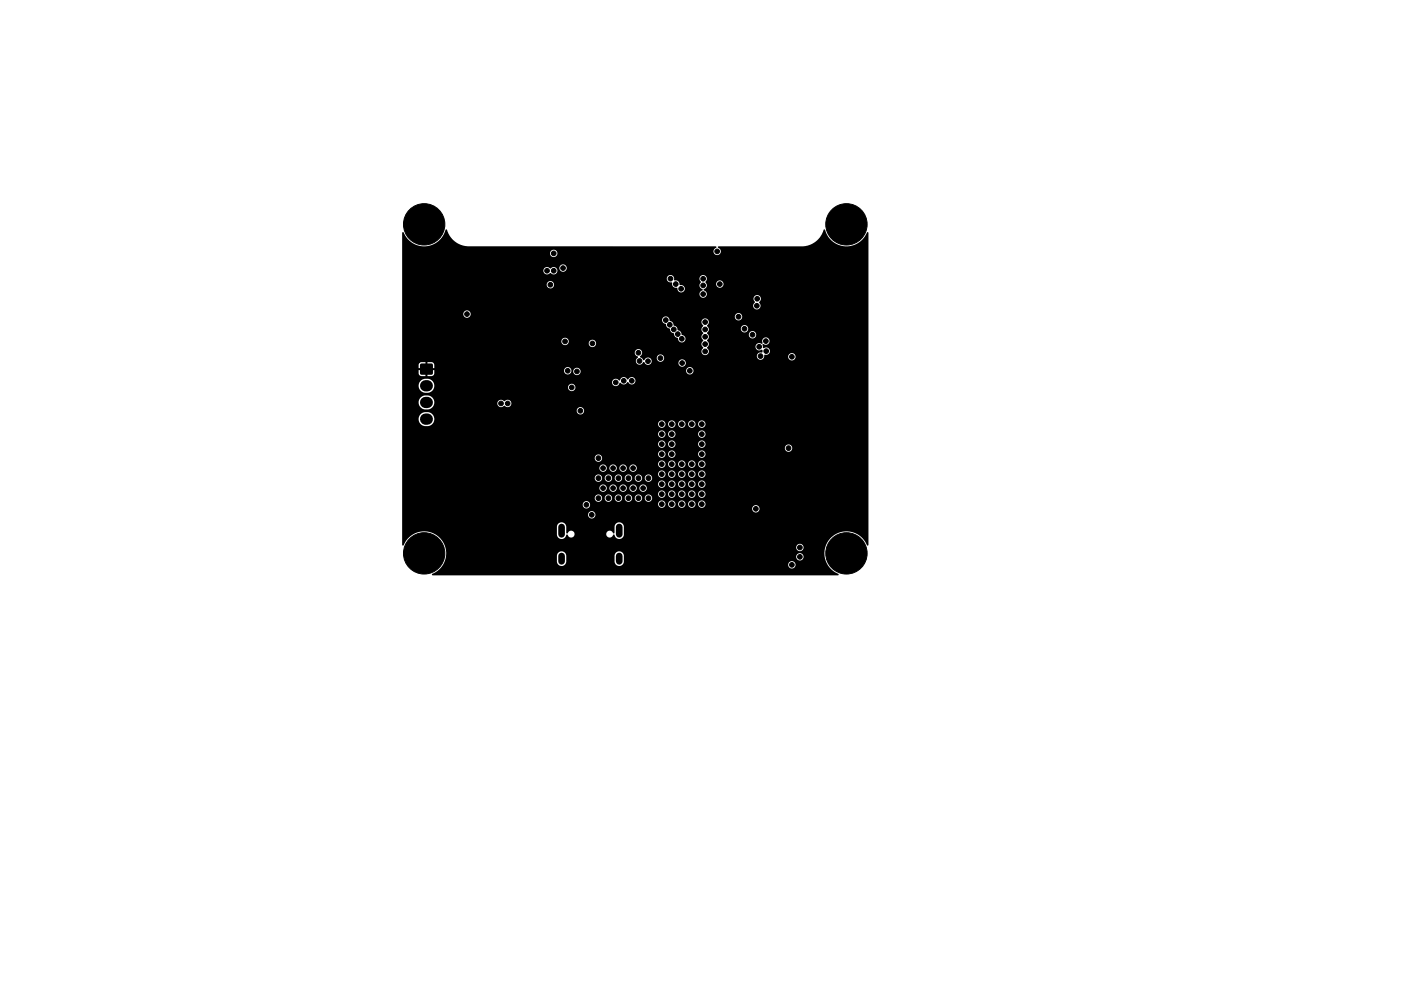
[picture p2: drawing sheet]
<svg xmlns="http://www.w3.org/2000/svg" width="210mm" height="148mm" viewBox="0 0 210 148" stroke-linecap="round" stroke-linejoin="round" font-family="sans-serif">
<g fill="#000" stroke="#000" stroke-width=".15">
<circle cx="61.1" cy="37.6" r=".35"/>
<circle cx="62.6" cy="39.1" r=".35"/>
<circle cx="63.6" cy="33.6" r="3.1"/>
<circle cx="64.1" cy="37.6" r=".35"/>
<circle cx="65.6" cy="39.1" r=".35"/>
<circle cx="67.1" cy="37.6" r=".35"/>
<circle cx="68.6" cy="39.1" r=".35"/>
<circle cx="70.1" cy="37.6" r=".35"/>
<circle cx="71.6" cy="39.1" r=".35"/>
<circle cx="73.1" cy="37.6" r=".35"/>
<circle cx="74.6" cy="39.1" r=".35"/>
<circle cx="76.1" cy="37.6" r=".35"/>
<circle cx="77.6" cy="39.1" r=".35"/>
<circle cx="79.1" cy="37.6" r=".35"/>
<circle cx="83" cy="38" r=".35"/>
<circle cx="88.1" cy="37.6" r=".35"/>
<circle cx="89.6" cy="39.1" r=".35"/>
<circle cx="91.1" cy="37.6" r=".35"/>
<circle cx="92.6" cy="39.1" r=".35"/>
<circle cx="94.1" cy="37.6" r=".35"/>
<circle cx="95.6" cy="39.1" r=".35"/>
<circle cx="97.1" cy="37.6" r=".35"/>
<circle cx="98.6" cy="39.1" r=".35"/>
<circle cx="100.1" cy="37.6" r=".35"/>
<circle cx="101.6" cy="39.1" r=".35"/>
<circle cx="106.1" cy="37.6" r=".35"/>
<circle cx="107.5" cy="37.7" r=".35"/>
<circle cx="109.1" cy="37.6" r=".35"/>
<circle cx="110.6" cy="39.1" r=".35"/>
<circle cx="112.1" cy="37.6" r=".35"/>
<circle cx="113.6" cy="39.1" r=".35"/>
<circle cx="115.1" cy="37.6" r=".35"/>
<circle cx="116.6" cy="39.1" r=".35"/>
<circle cx="118.1" cy="37.6" r=".35"/>
<circle cx="119.6" cy="39.1" r=".35"/>
<circle cx="121.1" cy="37.6" r=".35"/>
<circle cx="122.6" cy="39.1" r=".35"/>
<circle cx="124.1" cy="37.6" r=".35"/>
<circle cx="125.6" cy="39.1" r=".35"/>
<circle cx="126.9" cy="33.6" r="3.1"/>
<circle cx="127.1" cy="37.6" r=".35"/>
<circle cx="128.6" cy="39.1" r=".35"/>
<circle cx="61.1" cy="43.6" r=".35"/>
<circle cx="61.1" cy="40.6" r=".35"/>
<circle cx="61.1" cy="58.6" r=".35"/>
<circle cx="61.1" cy="52.6" r=".35"/>
<circle cx="61.1" cy="46.6" r=".35"/>
<circle cx="61.1" cy="55.6" r=".35"/>
<circle cx="62.6" cy="51.1" r=".35"/>
<circle cx="62.6" cy="54.1" r=".35"/>
<circle cx="62.6" cy="42.1" r=".35"/>
<circle cx="64.1" cy="43.6" r=".35"/>
<circle cx="64.1" cy="40.6" r=".35"/>
<circle cx="64.1" cy="49.6" r=".35"/>
<circle cx="64.1" cy="52.6" r=".35"/>
<circle cx="64.1" cy="46.6" r=".35"/>
<circle cx="65.6" cy="45.1" r=".35"/>
<circle cx="65.6" cy="51.1" r=".35"/>
<circle cx="65.6" cy="57.1" r=".35"/>
<circle cx="65.6" cy="54.1" r=".35"/>
<circle cx="65.6" cy="42.1" r=".35"/>
<circle cx="65.6" cy="48.1" r=".35"/>
<circle cx="67.1" cy="43.6" r=".35"/>
<circle cx="67.1" cy="40.6" r=".35"/>
<circle cx="67.1" cy="58.6" r=".35"/>
<circle cx="67.1" cy="52.6" r=".35"/>
<circle cx="67.1" cy="55.6" r=".35"/>
<circle cx="67.1" cy="46.6" r=".35"/>
<circle cx="68.6" cy="51.1" r=".35"/>
<circle cx="68.6" cy="42.1" r=".35"/>
<circle cx="68.6" cy="54.1" r=".35"/>
<circle cx="68.6" cy="57.1" r=".35"/>
<circle cx="70" cy="47.1" r=".35"/>
<circle cx="70.1" cy="43.6" r=".35"/>
<circle cx="70.1" cy="40.6" r=".35"/>
<circle cx="70.1" cy="58.6" r=".35"/>
<circle cx="70.1" cy="52.6" r=".35"/>
<circle cx="70.1" cy="55.6" r=".35"/>
<circle cx="71.6" cy="45.1" r=".35"/>
<circle cx="71.6" cy="51.1" r=".35"/>
<circle cx="71.6" cy="48.1" r=".35"/>
<circle cx="71.6" cy="42.1" r=".35"/>
<circle cx="71.6" cy="54.1" r=".35"/>
<circle cx="73.1" cy="43.6" r=".35"/>
<circle cx="73.1" cy="40.6" r=".35"/>
<circle cx="73.1" cy="52.6" r=".35"/>
<circle cx="73.1" cy="46.6" r=".35"/>
<circle cx="73.1" cy="55.6" r=".35"/>
<circle cx="74.6" cy="45.1" r=".35"/>
<circle cx="74.6" cy="51.1" r=".35"/>
<circle cx="74.6" cy="42.1" r=".35"/>
<circle cx="74.6" cy="54.1" r=".35"/>
<circle cx="74.6" cy="48.1" r=".35"/>
<circle cx="75.1" cy="57.9" r=".35"/>
<circle cx="76" cy="57.9" r=".35"/>
<circle cx="76.1" cy="43.6" r=".35"/>
<circle cx="76.1" cy="40.6" r=".35"/>
<circle cx="76.1" cy="52.6" r=".35"/>
<circle cx="76.1" cy="55.6" r=".35"/>
<circle cx="76.1" cy="46.6" r=".35"/>
<circle cx="77.6" cy="51.1" r=".35"/>
<circle cx="77.6" cy="45.1" r=".35"/>
<circle cx="77.6" cy="48.1" r=".35"/>
<circle cx="77.6" cy="42.1" r=".35"/>
<circle cx="77.6" cy="54.1" r=".35"/>
<circle cx="79.1" cy="43.6" r=".35"/>
<circle cx="79.1" cy="40.6" r=".35"/>
<circle cx="79.1" cy="52.6" r=".35"/>
<circle cx="79.1" cy="46.6" r=".35"/>
<circle cx="79.1" cy="55.6" r=".35"/>
<circle cx="80.4" cy="58.7" r=".35"/>
<circle cx="80.6" cy="45.1" r=".35"/>
<circle cx="80.6" cy="51.1" r=".35"/>
<circle cx="80.6" cy="42.1" r=".35"/>
<circle cx="80.6" cy="48.1" r=".35"/>
<circle cx="80.6" cy="54.1" r=".35"/>
<circle cx="81.6" cy="59.7" r=".35"/>
<circle cx="82" cy="40.6" r=".35"/>
<circle cx="82.1" cy="43.6" r=".35"/>
<circle cx="82.1" cy="52.6" r=".35"/>
<circle cx="82.1" cy="55.6" r=".35"/>
<circle cx="82.1" cy="46.6" r=".35"/>
<circle cx="82.5" cy="42.7" r=".35"/>
<circle cx="83" cy="40.6" r=".35"/>
<circle cx="83.6" cy="45.1" r=".35"/>
<circle cx="83.6" cy="48.1" r=".35"/>
<circle cx="83.6" cy="54.1" r=".35"/>
<circle cx="84.4" cy="40.2" r=".35"/>
<circle cx="84.7" cy="51.2" r=".35"/>
<circle cx="85.1" cy="43.6" r=".35"/>
<circle cx="85.1" cy="49.6" r=".35"/>
<circle cx="85.1" cy="46.6" r=".35"/>
<circle cx="85.1" cy="55.6" r=".35"/>
<circle cx="85.7" cy="58.1" r=".35"/>
<circle cx="86.5" cy="55.7" r=".35"/>
<circle cx="88.1" cy="40.6" r=".35"/>
<circle cx="88.8" cy="51.5" r=".35"/>
<circle cx="90.2" cy="44.7" r=".35"/>
<circle cx="91.1" cy="40.6" r=".35"/>
<circle cx="92.3" cy="57.3" r=".35"/>
<circle cx="92.3" cy="45" r=".3"/>
<circle cx="92.3" cy="46.4" r=".3"/>
<circle cx="93" cy="45.7" r=".3"/>
<circle cx="93" cy="47.1" r=".3"/>
<circle cx="93" cy="44.3" r=".3"/>
<circle cx="93.5" cy="57.1" r=".35"/>
<circle cx="93.7" cy="45" r=".3"/>
<circle cx="93.7" cy="46.4" r=".3"/>
<circle cx="94.1" cy="40.6" r=".35"/>
<circle cx="94.4" cy="45.7" r=".3"/>
<circle cx="94.4" cy="47.1" r=".3"/>
<circle cx="94.4" cy="44.3" r=".3"/>
<circle cx="94.7" cy="57.1" r=".35"/>
<circle cx="95.1" cy="45" r=".3"/>
<circle cx="95.1" cy="46.4" r=".3"/>
<circle cx="95.7" cy="52.9" r=".35"/>
<circle cx="95.9" cy="54.1" r=".35"/>
<circle cx="97.1" cy="40.6" r=".35"/>
<circle cx="97.1" cy="54.2" r=".35"/>
<circle cx="99" cy="53.7" r=".35"/>
<circle cx="99.8" cy="48" r=".35"/>
<circle cx="100.1" cy="40.6" r=".35"/>
<circle cx="100.1" cy="58.6" r=".35"/>
<circle cx="100.1" cy="46.6" r=".35"/>
<circle cx="100.4" cy="48.7" r=".35"/>
<circle cx="100.5" cy="41.8" r=".35"/>
<circle cx="101" cy="49.4" r=".35"/>
<circle cx="101.3" cy="42.6" r=".35"/>
<circle cx="101.6" cy="50.1" r=".35"/>
<circle cx="102.1" cy="43.3" r=".35"/>
<circle cx="102.2" cy="50.8" r=".35"/>
<circle cx="102.2" cy="54.4" r=".35"/>
<circle cx="103.4" cy="55.6" r=".35"/>
<circle cx="104.6" cy="57.1" r=".35"/>
<circle cx="105.4" cy="42.8" r=".35"/>
<circle cx="105.4" cy="41.8" r=".35"/>
<circle cx="105.4" cy="44.1" r=".35"/>
<circle cx="105.7" cy="48.3" r=".35"/>
<circle cx="105.7" cy="50.5" r=".35"/>
<circle cx="105.7" cy="49.4" r=".35"/>
<circle cx="105.7" cy="52.7" r=".35"/>
<circle cx="105.7" cy="51.6" r=".35"/>
<circle cx="106.1" cy="58.6" r=".35"/>
<circle cx="107.6" cy="57.1" r=".35"/>
<circle cx="107.9" cy="42.6" r=".35"/>
<circle cx="109.1" cy="58.6" r=".35"/>
<circle cx="109.1" cy="46.6" r=".35"/>
<circle cx="110.6" cy="46.4" r=".35"/>
<circle cx="110.7" cy="47.5" r=".35"/>
<circle cx="111.6" cy="49.3" r=".35"/>
<circle cx="112.1" cy="40.6" r=".35"/>
<circle cx="112.8" cy="50.2" r=".35"/>
<circle cx="113.5" cy="45.9" r=".35"/>
<circle cx="113.5" cy="44.8" r=".35"/>
<circle cx="113.6" cy="42.1" r=".35"/>
<circle cx="113.8" cy="52" r=".35"/>
<circle cx="114" cy="53.4" r=".35"/>
<circle cx="114.8" cy="51.2" r=".35"/>
<circle cx="114.9" cy="52.7" r=".35"/>
<circle cx="115" cy="54.1" r=".35"/>
<circle cx="115.1" cy="43.6" r=".35"/>
<circle cx="115.1" cy="40.6" r=".35"/>
<circle cx="116.6" cy="45.1" r=".35"/>
<circle cx="116.6" cy="42.1" r=".35"/>
<circle cx="118.1" cy="40.6" r=".35"/>
<circle cx="118.1" cy="58.6" r=".35"/>
<circle cx="118.1" cy="49.6" r=".35"/>
<circle cx="118.1" cy="52.6" r=".35"/>
<circle cx="118.1" cy="46.6" r=".35"/>
<circle cx="118.1" cy="55.6" r=".35"/>
<circle cx="118.7" cy="53.5" r=".35"/>
<circle cx="119.6" cy="51.1" r=".35"/>
<circle cx="119.6" cy="57.1" r=".35"/>
<circle cx="119.6" cy="54.1" r=".35"/>
<circle cx="119.6" cy="42.1" r=".35"/>
<circle cx="119.6" cy="48.1" r=".35"/>
<circle cx="121.1" cy="43.6" r=".35"/>
<circle cx="121.1" cy="40.6" r=".35"/>
<circle cx="121.1" cy="58.6" r=".35"/>
<circle cx="121.1" cy="49.6" r=".35"/>
<circle cx="121.1" cy="52.6" r=".35"/>
<circle cx="121.1" cy="46.6" r=".35"/>
<circle cx="121.1" cy="55.6" r=".35"/>
<circle cx="122.6" cy="45.1" r=".35"/>
<circle cx="122.6" cy="51.1" r=".35"/>
<circle cx="122.6" cy="57.1" r=".35"/>
<circle cx="122.6" cy="54.1" r=".35"/>
<circle cx="122.6" cy="42.1" r=".35"/>
<circle cx="122.6" cy="48.1" r=".35"/>
<circle cx="124.1" cy="43.6" r=".35"/>
<circle cx="124.1" cy="40.6" r=".35"/>
<circle cx="124.1" cy="58.6" r=".35"/>
<circle cx="124.1" cy="49.6" r=".35"/>
<circle cx="124.1" cy="52.6" r=".35"/>
<circle cx="124.1" cy="46.6" r=".35"/>
<circle cx="124.1" cy="55.6" r=".35"/>
<circle cx="125.6" cy="45.1" r=".35"/>
<circle cx="125.6" cy="51.1" r=".35"/>
<circle cx="125.6" cy="48.1" r=".35"/>
<circle cx="125.6" cy="42.1" r=".35"/>
<circle cx="125.6" cy="57.1" r=".35"/>
<circle cx="125.6" cy="54.1" r=".35"/>
<circle cx="127.1" cy="43.6" r=".35"/>
<circle cx="127.1" cy="40.6" r=".35"/>
<circle cx="127.1" cy="58.6" r=".35"/>
<circle cx="127.1" cy="49.6" r=".35"/>
<circle cx="127.1" cy="52.6" r=".35"/>
<circle cx="127.1" cy="46.6" r=".35"/>
<circle cx="127.1" cy="55.6" r=".35"/>
<circle cx="128.6" cy="45.1" r=".35"/>
<circle cx="128.6" cy="51.1" r=".35"/>
<circle cx="128.6" cy="42.1" r=".35"/>
<circle cx="128.6" cy="57.1" r=".35"/>
<circle cx="128.6" cy="48.1" r=".35"/>
<circle cx="128.6" cy="54.1" r=".35"/>
<circle cx="61.1" cy="73.6" r=".35"/>
<circle cx="61.1" cy="79.6" r=".35"/>
<circle cx="61.1" cy="70.6" r=".35"/>
<circle cx="61.1" cy="76.6" r=".35"/>
<circle cx="62.6" cy="72.1" r=".35"/>
<circle cx="62.6" cy="75.1" r=".35"/>
<circle cx="62.6" cy="78.1" r=".35"/>
<circle cx="64.1" cy="73.6" r=".35"/>
<circle cx="64.1" cy="70.6" r=".35"/>
<circle cx="64.1" cy="76.6" r=".35"/>
<circle cx="67.1" cy="64.6" r=".35"/>
<circle cx="67.1" cy="61.6" r=".35"/>
<circle cx="68.6" cy="63.1" r=".35"/>
<circle cx="70.1" cy="64.6" r=".35"/>
<circle cx="70.1" cy="61.6" r=".35"/>
<circle cx="71.6" cy="63.1" r=".35"/>
<circle cx="74.3" cy="70.7" r=".35"/>
<circle cx="74.3" cy="72.1" r=".35"/>
<circle cx="74.6" cy="63.1" r=".35"/>
<circle cx="75.1" cy="60.5" r=".35"/>
<circle cx="75.6" cy="68.9" r=".35"/>
<circle cx="76.1" cy="60.5" r=".35"/>
<circle cx="76.6" cy="71" r=".35"/>
<circle cx="77.1" cy="66.8" r=".35"/>
<circle cx="77.1" cy="65.7" r=".35"/>
<circle cx="77.6" cy="63.1" r=".35"/>
<circle cx="77.7" cy="71.7" r=".35"/>
<circle cx="79" cy="72.3" r=".35"/>
<circle cx="79.1" cy="64.6" r=".35"/>
<circle cx="80.6" cy="66.1" r=".35"/>
<circle cx="80.6" cy="63.1" r=".35"/>
<circle cx="82.1" cy="64.6" r=".35"/>
<circle cx="83.6" cy="66.1" r=".35"/>
<circle cx="84.9" cy="77.1" r=".35"/>
<circle cx="85.1" cy="64.6" r=".35"/>
<circle cx="86.3" cy="66.1" r=".35"/>
<circle cx="87" cy="61.6" r=".35"/>
<circle cx="87.9" cy="75.7" r=".35"/>
<circle cx="88.7" cy="77.2" r=".35"/>
<circle cx="89.6" cy="60.1" r=".35"/>
<circle cx="89.6" cy="66.1" r=".35"/>
<circle cx="89.6" cy="63.1" r=".35"/>
<circle cx="89.7" cy="71.7" r=".35"/>
<circle cx="89.7" cy="74.7" r=".35"/>
<circle cx="89.7" cy="68.7" r=".35"/>
<circle cx="90.4" cy="73.2" r=".35"/>
<circle cx="90.4" cy="70.2" r=".35"/>
<circle cx="91.1" cy="64.6" r=".35"/>
<circle cx="91.1" cy="61.6" r=".35"/>
<circle cx="91.2" cy="71.7" r=".35"/>
<circle cx="91.2" cy="74.7" r=".35"/>
<circle cx="91.5" cy="66" r=".35"/>
<circle cx="91.9" cy="70.2" r=".35"/>
<circle cx="91.9" cy="73.2" r=".35"/>
<circle cx="92.3" cy="77.1" r=".35"/>
<circle cx="92.6" cy="60.1" r=".35"/>
<circle cx="92.6" cy="63.1" r=".35"/>
<circle cx="92.7" cy="71.7" r=".35"/>
<circle cx="92.7" cy="74.7" r=".35"/>
<circle cx="93.2" cy="66" r=".35"/>
<circle cx="93.4" cy="73.2" r=".35"/>
<circle cx="93.4" cy="70.2" r=".35"/>
<circle cx="94.1" cy="64.6" r=".35"/>
<circle cx="94.1" cy="61.6" r=".35"/>
<circle cx="94.2" cy="74.7" r=".35"/>
<circle cx="94.2" cy="71.7" r=".35"/>
<circle cx="94.6" cy="66.2" r=".35"/>
<circle cx="94.9" cy="73.2" r=".35"/>
<circle cx="94.9" cy="70.2" r=".35"/>
<circle cx="95.6" cy="60.1" r=".35"/>
<circle cx="95.6" cy="63.1" r=".35"/>
<circle cx="95.7" cy="74.7" r=".35"/>
<circle cx="95.7" cy="71.7" r=".35"/>
<circle cx="96.4" cy="73.2" r=".35"/>
<circle cx="97.1" cy="61.6" r=".35"/>
<circle cx="97.2" cy="71.7" r=".35"/>
<circle cx="97.2" cy="74.7" r=".35"/>
<circle cx="98.6" cy="60.1" r=".35"/>
<circle cx="99.2" cy="63.6" r=".35"/>
<circle cx="99.2" cy="65.1" r=".35"/>
<circle cx="99.2" cy="71.1" r=".35"/>
<circle cx="99.2" cy="72.6" r=".35"/>
<circle cx="99.2" cy="69.6" r=".35"/>
<circle cx="99.2" cy="75.6" r=".35"/>
<circle cx="99.2" cy="74.1" r=".35"/>
<circle cx="99.2" cy="68.1" r=".35"/>
<circle cx="99.2" cy="66.6" r=".35"/>
<circle cx="99.7" cy="60.4" r=".35"/>
<circle cx="100.1" cy="79.6" r=".35"/>
<circle cx="100.7" cy="63.6" r=".35"/>
<circle cx="100.7" cy="65.1" r=".35"/>
<circle cx="100.7" cy="71.1" r=".35"/>
<circle cx="100.7" cy="72.6" r=".35"/>
<circle cx="100.7" cy="69.6" r=".35"/>
<circle cx="100.7" cy="75.6" r=".35"/>
<circle cx="100.7" cy="74.1" r=".35"/>
<circle cx="100.7" cy="68.1" r=".35"/>
<circle cx="100.7" cy="66.6" r=".35"/>
<circle cx="100.8" cy="60.4" r=".35"/>
<circle cx="101.6" cy="78.1" r=".35"/>
<circle cx="101.9" cy="60.4" r=".35"/>
<circle cx="102.2" cy="63.6" r=".35"/>
<circle cx="102.2" cy="71.1" r=".35"/>
<circle cx="102.2" cy="69.6" r=".35"/>
<circle cx="102.2" cy="72.6" r=".35"/>
<circle cx="102.2" cy="74.1" r=".35"/>
<circle cx="102.2" cy="75.6" r=".35"/>
<circle cx="103.1" cy="79.6" r=".35"/>
<circle cx="103.7" cy="63.6" r=".35"/>
<circle cx="103.7" cy="71.1" r=".35"/>
<circle cx="103.7" cy="72.6" r=".35"/>
<circle cx="103.7" cy="69.6" r=".35"/>
<circle cx="103.7" cy="75.6" r=".35"/>
<circle cx="103.7" cy="74.1" r=".35"/>
<circle cx="104.6" cy="78.1" r=".35"/>
<circle cx="105.2" cy="63.6" r=".35"/>
<circle cx="105.2" cy="65.1" r=".35"/>
<circle cx="105.2" cy="71.1" r=".35"/>
<circle cx="105.2" cy="72.6" r=".35"/>
<circle cx="105.2" cy="69.6" r=".35"/>
<circle cx="105.2" cy="75.6" r=".35"/>
<circle cx="105.2" cy="74.1" r=".35"/>
<circle cx="105.2" cy="66.6" r=".35"/>
<circle cx="105.2" cy="68.1" r=".35"/>
<circle cx="106.1" cy="79.6" r=".35"/>
<circle cx="106.1" cy="76.6" r=".35"/>
<circle cx="107.6" cy="60.1" r=".35"/>
<circle cx="107.6" cy="66.1" r=".35"/>
<circle cx="107.6" cy="75.1" r=".35"/>
<circle cx="107.6" cy="72.1" r=".35"/>
<circle cx="107.6" cy="69.1" r=".35"/>
<circle cx="107.6" cy="78.1" r=".35"/>
<circle cx="109.1" cy="73.6" r=".35"/>
<circle cx="109.1" cy="79.6" r=".35"/>
<circle cx="109.1" cy="67.6" r=".35"/>
<circle cx="109.1" cy="70.6" r=".35"/>
<circle cx="109.1" cy="76.6" r=".35"/>
<circle cx="109.1" cy="61.6" r=".35"/>
<circle cx="110.6" cy="60.1" r=".35"/>
<circle cx="110.6" cy="72.1" r=".35"/>
<circle cx="110.6" cy="75.1" r=".35"/>
<circle cx="110.6" cy="69.1" r=".35"/>
<circle cx="110.6" cy="78.1" r=".35"/>
<circle cx="110.6" cy="63.1" r=".35"/>
<circle cx="112.1" cy="64.6" r=".35"/>
<circle cx="112.1" cy="73.6" r=".35"/>
<circle cx="112.1" cy="70.6" r=".35"/>
<circle cx="112.1" cy="61.6" r=".35"/>
<circle cx="113.3" cy="76.3" r=".35"/>
<circle cx="113.6" cy="60.1" r=".35"/>
<circle cx="113.6" cy="78.1" r=".35"/>
<circle cx="113.6" cy="63.1" r=".35"/>
<circle cx="115.1" cy="64.6" r=".35"/>
<circle cx="115.1" cy="73.6" r=".35"/>
<circle cx="115.1" cy="67.6" r=".35"/>
<circle cx="115.1" cy="70.6" r=".35"/>
<circle cx="115.1" cy="61.6" r=".35"/>
<circle cx="116.6" cy="75.1" r=".35"/>
<circle cx="116.6" cy="78.1" r=".35"/>
<circle cx="118.1" cy="64.6" r=".35"/>
<circle cx="118.1" cy="61.6" r=".35"/>
<circle cx="118.2" cy="67.2" r=".35"/>
<circle cx="119.6" cy="60.1" r=".35"/>
<circle cx="119.6" cy="66.1" r=".35"/>
<circle cx="119.6" cy="69.1" r=".35"/>
<circle cx="119.6" cy="78.1" r=".35"/>
<circle cx="119.6" cy="63.1" r=".35"/>
<circle cx="121.1" cy="64.6" r=".35"/>
<circle cx="121.1" cy="73.6" r=".35"/>
<circle cx="121.1" cy="79.6" r=".35"/>
<circle cx="121.1" cy="67.6" r=".35"/>
<circle cx="121.1" cy="70.6" r=".35"/>
<circle cx="121.1" cy="76.6" r=".35"/>
<circle cx="121.1" cy="61.6" r=".35"/>
<circle cx="122.6" cy="60.1" r=".35"/>
<circle cx="122.6" cy="66.1" r=".35"/>
<circle cx="122.6" cy="72.1" r=".35"/>
<circle cx="122.6" cy="75.1" r=".35"/>
<circle cx="122.6" cy="69.1" r=".35"/>
<circle cx="122.6" cy="78.1" r=".35"/>
<circle cx="122.6" cy="63.1" r=".35"/>
<circle cx="124.1" cy="64.6" r=".35"/>
<circle cx="124.1" cy="73.6" r=".35"/>
<circle cx="124.1" cy="67.6" r=".35"/>
<circle cx="124.1" cy="79.6" r=".35"/>
<circle cx="124.1" cy="70.6" r=".35"/>
<circle cx="124.1" cy="76.6" r=".35"/>
<circle cx="124.1" cy="61.6" r=".35"/>
<circle cx="125.6" cy="60.1" r=".35"/>
<circle cx="125.6" cy="66.1" r=".35"/>
<circle cx="125.6" cy="75.1" r=".35"/>
<circle cx="125.6" cy="72.1" r=".35"/>
<circle cx="125.6" cy="69.1" r=".35"/>
<circle cx="125.6" cy="78.1" r=".35"/>
<circle cx="125.6" cy="63.1" r=".35"/>
<circle cx="127.1" cy="64.6" r=".35"/>
<circle cx="127.1" cy="73.6" r=".35"/>
<circle cx="127.1" cy="67.6" r=".35"/>
<circle cx="127.1" cy="70.6" r=".35"/>
<circle cx="127.1" cy="76.6" r=".35"/>
<circle cx="127.1" cy="61.6" r=".35"/>
<circle cx="128.6" cy="60.1" r=".35"/>
<circle cx="128.6" cy="66.1" r=".35"/>
<circle cx="128.6" cy="75.1" r=".35"/>
<circle cx="128.6" cy="72.1" r=".35"/>
<circle cx="128.6" cy="69.1" r=".35"/>
<circle cx="128.6" cy="78.1" r=".35"/>
<circle cx="128.6" cy="63.1" r=".35"/>
<circle cx="63.6" cy="83" r="3.1"/>
<circle cx="67.1" cy="85.6" r=".35"/>
<circle cx="68.6" cy="81.1" r=".35"/>
<circle cx="68.6" cy="84.1" r=".35"/>
<circle cx="70.1" cy="82.6" r=".35"/>
<circle cx="70.1" cy="85.6" r=".35"/>
<circle cx="71.6" cy="81.1" r=".35"/>
<circle cx="71.6" cy="84.1" r=".35"/>
<circle cx="73.1" cy="82.6" r=".35"/>
<circle cx="73.1" cy="85.6" r=".35"/>
<circle cx="74.6" cy="81.1" r=".35"/>
<circle cx="74.6" cy="84.1" r=".35"/>
<circle cx="76.1" cy="85.6" r=".35"/>
<circle cx="76.1" cy="82.6" r=".35"/>
<circle cx="77.6" cy="81.1" r=".35"/>
<circle cx="77.6" cy="84.1" r=".35"/>
<circle cx="100.1" cy="82.6" r=".35"/>
<circle cx="100.1" cy="85.6" r=".35"/>
<circle cx="101.6" cy="81.1" r=".35"/>
<circle cx="101.6" cy="84.1" r=".35"/>
<circle cx="103.1" cy="82.6" r=".35"/>
<circle cx="103.1" cy="85.6" r=".35"/>
<circle cx="104.6" cy="81.1" r=".35"/>
<circle cx="104.6" cy="84.1" r=".35"/>
<circle cx="106.1" cy="85.6" r=".35"/>
<circle cx="106.1" cy="82.6" r=".35"/>
<circle cx="107.6" cy="81.1" r=".35"/>
<circle cx="107.6" cy="84.1" r=".35"/>
<circle cx="109.1" cy="85.6" r=".35"/>
<circle cx="109.1" cy="82.6" r=".35"/>
<circle cx="110.6" cy="81.1" r=".35"/>
<circle cx="110.6" cy="84.1" r=".35"/>
<circle cx="112.1" cy="85.6" r=".35"/>
<circle cx="115.1" cy="85.6" r=".35"/>
<circle cx="116" cy="83.5" r=".35"/>
<circle cx="116.6" cy="81.1" r=".35"/>
<circle cx="117.1" cy="84.8" r=".35"/>
<circle cx="118.1" cy="85.6" r=".35"/>
<circle cx="118.7" cy="84.7" r=".35"/>
<circle cx="119.9" cy="83.5" r=".35"/>
<circle cx="119.9" cy="82.1" r=".35"/>
<circle cx="121.1" cy="85.6" r=".35"/>
<circle cx="121.1" cy="82.6" r=".35"/>
<circle cx="122.6" cy="81.1" r=".35"/>
<circle cx="122.6" cy="84.1" r=".35"/>
<circle cx="124.1" cy="85.6" r=".35"/>
<circle cx="126.9" cy="83" r="3.1"/>
</g>
<path d="M60.3 34.9l.1-.1a3.4 3.4 0 0 0 3.4 2.1 3.4 3.4 0 0 0 3-2.5h.1a3.5 3.5 0 0 0 3.4 2.5h37l.1 .2a.57 .57 0 0 0-.3 .9 .57 .57 0 0 0 1-.2 .71 .71 0 0 0-.5-.7l.1-.2h12.5a3.6 3.6 0 0 0 3.4-2.5l.1 .1a3.4 3.4 0 0 0 3 2.4 3.4 3.4 0 0 0 3.4-2.1l.1 .1v46.8l-.2 .1a3.3 3.3 0 0 0-5.5-1.1 3.3 3.3 0 0 0 1.2 5.5l-.1 .1h-60.7l-.1-.2a3.3 3.3 0 0 0 1.8-1.9h16.9v.2a.7 .7 0 0 0 .7 .5 .7 .7 0 0 0 .7-.7h7.2v.2a.7 .7 0 0 0 1.3 .2h24.7v.2a.56 .56 0 0 0 .9 .4 .56 .56 0 0 0 0-1 .56 .56 0 0 0-.9 .4h-24.7l.1-.4v-.8h25.8a.56 .56 0 0 0 .8 .6 .56 .56 0 0 0 .2-.9 .56 .56 0 0 0-.9 .2l-.1 .1h-25.8a.7 .7 0 0 0-.6-.7 .7 .7 0 0 0-.8 .6v.9h-7.2v-1a.7 .7 0 0 0-.8-.5 .7 .7 0 0 0-.6 .6v.9h-16.9l.3-1.1-.2-1.1h52.6v.2a.56 .56 0 0 0 .9 .4 .56 .56 0 0 0 0-1 .56 .56 0 0 0-.9 .4h-52.6v-.1a3.3 3.3 0 0 0-1.3-1.7h18.1v.1a.76 .76 0 0 0 .8 .5 .76 .76 0 0 0 .7-.7l.1 .1a.52 .52 0 0 0 .6 .4 .52 .52 0 0 0 .4-.6h4.8v.2a.57 .57 0 0 0 .5 .4 .57 .57 0 0 0 .6-.5l.1 .1a.71 .71 0 0 0 .7 .6 .71 .71 0 0 0 .7-.6v-1.4a.7 .7 0 0 0-.7-.5 .7 .7 0 0 0-.7 .7v.9l-.1 .1a.57 .57 0 0 0-.6-.4 .57 .57 0 0 0-.5 .4h-4.8v-.1a.58 .58 0 0 0-.6-.3 .58 .58 0 0 0-.5 .4l-.1-.1v-1.1a.7 .7 0 0 0-.8-.5 .7 .7 0 0 0-.6 .7v1.2h-18.1a3.4 3.4 0 0 0-5 1.6l-.1-.1v-4.6h27.8v.2a.56 .56 0 0 0 .9 .4 .56 .56 0 0 0 0-1 .56 .56 0 0 0-.9 .4h-27.8v-1.5h27v.2a.55 .55 0 0 0 .8 .4h24.6v.2a.56 .56 0 0 0 .9 .4 .56 .56 0 0 0 0-1 .56 .56 0 0 0-.9 .4h-24.6l.3-.3v-.4h10.2v.2a.56 .56 0 0 0 .7 .5 .56 .56 0 0 0 .5-.7h.3v.2a.56 .56 0 0 0 .7 .5 .56 .56 0 0 0 .5-.7h.3v.2a.56 .56 0 0 0 .7 .5 .56 .56 0 0 0 .5-.7h.3v.2a.56 .56 0 0 0 .7 .5 .56 .56 0 0 0 .5-.7h.3v.2a.56 .56 0 0 0 .9 .4 .56 .56 0 0 0 0-1 .56 .56 0 0 0-.9 .4h-.3l-.1-.1a.56 .56 0 0 0-.6-.4 .56 .56 0 0 0-.5 .5h-.3l-.1-.1a.56 .56 0 0 0-.6-.4 .56 .56 0 0 0-.5 .5h-.3l-.1-.1a.56 .56 0 0 0-.6-.4 .56 .56 0 0 0-.5 .5h-.3l-.1-.1a.56 .56 0 0 0-.6-.4 .56 .56 0 0 0-.5 .5h-10.2a.56 .56 0 0 0-.6-.4 .56 .56 0 0 0-.5 .5h-27v-1h28.8v.2a.56 .56 0 0 0 .7 .5 .56 .56 0 0 0 .5-.7h.3v.2a.56 .56 0 0 0 .7 .5 .56 .56 0 0 0 .5-.7h.3v.2a.56 .56 0 0 0 .7 .5 .56 .56 0 0 0 .5-.7h.3v.2a.56 .56 0 0 0 .7 .5 .56 .56 0 0 0 .5-.7h.3v.2a.56 .56 0 0 0 .7 .5 .56 .56 0 0 0 .5-.7h.3v.2a.56 .56 0 0 0 .9 .4 .56 .56 0 0 0 0-1 .56 .56 0 0 0-.9 .4h-.3l-.1-.1a.56 .56 0 0 0-.6-.4 .56 .56 0 0 0-.5 .5h-.3l-.1-.1a.56 .56 0 0 0-.6-.4 .56 .56 0 0 0-.5 .5h-.3l-.1-.1a.56 .56 0 0 0-.6-.4 .56 .56 0 0 0-.5 .5h-.3l-.1-.1a.56 .56 0 0 0-.6-.4 .56 .56 0 0 0-.5 .5h-.3l-.1-.1a.56 .56 0 0 0-.6-.4 .56 .56 0 0 0-.5 .5h-28.8v-.6h38.3v.2a.56 .56 0 0 0 .7 .5 .56 .56 0 0 0 .5-.7h.3v.2a.56 .56 0 0 0 .7 .5 .56 .56 0 0 0 .5-.7h.3v.2a.56 .56 0 0 0 .7 .5 .56 .56 0 0 0 .5-.7h.3v.2a.56 .56 0 0 0 .7 .5 .56 .56 0 0 0 .5-.7h.3v.2a.56 .56 0 0 0 .9 .4 .56 .56 0 0 0 0-1 .56 .56 0 0 0-.9 .4h-.3l-.1-.1a.56 .56 0 0 0-.6-.4 .56 .56 0 0 0-.5 .5h-.3l-.1-.1a.56 .56 0 0 0-.6-.4 .56 .56 0 0 0-.5 .5h-.3l-.1-.1a.56 .56 0 0 0-.6-.4 .56 .56 0 0 0-.5 .5h-.3l-.1-.1a.56 .56 0 0 0-.6-.4 .56 .56 0 0 0-.5 .5h-38.3v-.9h29.5v.2a.56 .56 0 0 0 .7 .5 .56 .56 0 0 0 .5-.7h.3v.2a.56 .56 0 0 0 .7 .5 .56 .56 0 0 0 .5-.7h.3v.2a.56 .56 0 0 0 .7 .5 .56 .56 0 0 0 .5-.7h.3v.2a.56 .56 0 0 0 .7 .5 .56 .56 0 0 0 .5-.7h.3v.2a.56 .56 0 0 0 .9 .4 .56 .56 0 0 0 0-1 .56 .56 0 0 0-.9 .4h-.3l-.1-.1a.56 .56 0 0 0-.6-.4 .56 .56 0 0 0-.5 .5h-.3l-.1-.1a.56 .56 0 0 0-.6-.4 .56 .56 0 0 0-.5 .5h-.3l-.1-.1a.56 .56 0 0 0-.6-.4 .56 .56 0 0 0-.5 .5h-.3l-.1-.1a.56 .56 0 0 0-.6-.4 .56 .56 0 0 0-.5 .5h-29.5v-.6h38.3v.2a.56 .56 0 0 0 .7 .5 .56 .56 0 0 0 .5-.7h.3v.2a.56 .56 0 0 0 .7 .5 .56 .56 0 0 0 .5-.7h.3v.2a.56 .56 0 0 0 .7 .5 .56 .56 0 0 0 .5-.7h.3v.2a.56 .56 0 0 0 .7 .5 .56 .56 0 0 0 .5-.7h.3v.2a.56 .56 0 0 0 .9 .4 .56 .56 0 0 0 0-1 .56 .56 0 0 0-.9 .4h-.3l-.1-.1a.56 .56 0 0 0-.6-.4 .56 .56 0 0 0-.5 .5h-.3l-.1-.1a.56 .56 0 0 0-.6-.4 .56 .56 0 0 0-.5 .5h-.3l-.1-.1a.56 .56 0 0 0-.6-.4 .56 .56 0 0 0-.5 .5h-.3l-.1-.1a.56 .56 0 0 0-.6-.4 .56 .56 0 0 0-.5 .5h-38.3v-.9h28.8v.2a.56 .56 0 0 0 .7 .5 .56 .56 0 0 0 .5-.7h.3v.2a.56 .56 0 0 0 .7 .5 .56 .56 0 0 0 .5-.7h.3v.2a.56 .56 0 0 0 .7 .5 .56 .56 0 0 0 .5-.7h.3v.2a.56 .56 0 0 0 .7 .5 .56 .56 0 0 0 .5-.7h.3v.2a.56 .56 0 0 0 .7 .5 .56 .56 0 0 0 .5-.7h.3v.2a.56 .56 0 0 0 .9 .4 .56 .56 0 0 0 0-1 .56 .56 0 0 0-.9 .4h-.3l-.1-.1a.56 .56 0 0 0-.6-.4 .56 .56 0 0 0-.5 .5h-.3l-.1-.1a.56 .56 0 0 0-.6-.4 .56 .56 0 0 0-.5 .5h-.3l-.1-.1a.56 .56 0 0 0-.6-.4 .56 .56 0 0 0-.5 .5h-.3l-.1-.1a.56 .56 0 0 0-.6-.4 .56 .56 0 0 0-.5 .5h-.3l-.1-.1a.56 .56 0 0 0-.6-.4 .56 .56 0 0 0-.5 .5h-28.8v-.6h38.3v.2a.56 .56 0 0 0 .7 .5 .56 .56 0 0 0 .5-.7h.3v.2a.56 .56 0 0 0 .7 .5 .56 .56 0 0 0 .5-.7h.3v.2a.56 .56 0 0 0 .7 .5 .56 .56 0 0 0 .5-.7h.3v.2a.56 .56 0 0 0 .7 .5 .56 .56 0 0 0 .5-.7h.3v.2a.56 .56 0 0 0 .9 .4 .56 .56 0 0 0 0-1 .56 .56 0 0 0-.9 .4h-.3l-.1-.1a.56 .56 0 0 0-.6-.4 .56 .56 0 0 0-.5 .5h-.3l-.1-.1a.56 .56 0 0 0-.6-.4 .56 .56 0 0 0-.5 .5h-.3l-.1-.1a.56 .56 0 0 0-.6-.4 .56 .56 0 0 0-.5 .5h-.3l-.1-.1a.56 .56 0 0 0-.6-.4 .56 .56 0 0 0-.5 .5h-38.3v-.9h29.5v.2a.56 .56 0 0 0 .7 .5 .56 .56 0 0 0 .5-.7h.3v.2a.56 .56 0 0 0 .7 .5 .56 .56 0 0 0 .5-.7h.3v.2a.56 .56 0 0 0 .7 .5 .56 .56 0 0 0 .5-.7h.3v.2a.56 .56 0 0 0 .9 .4 .56 .56 0 0 0 0-1 .56 .56 0 0 0-.9 .4h-.3l-.1-.1a.56 .56 0 0 0-.6-.4 .56 .56 0 0 0-.5 .5h-.3l-.1-.1a.56 .56 0 0 0-.6-.4 .56 .56 0 0 0-.5 .5h-.3l-.1-.1a.56 .56 0 0 0-.6-.4 .56 .56 0 0 0-.5 .5h-29.5v-.6h38.3v.2a.56 .56 0 0 0 .7 .5 .56 .56 0 0 0 .5-.7h.3v.2a.56 .56 0 0 0 .7 .5 .56 .56 0 0 0 .5-.7h.3v.2a.56 .56 0 0 0 .7 .5 .56 .56 0 0 0 .5-.7h.3v.2a.56 .56 0 0 0 .7 .5 .56 .56 0 0 0 .5-.7h.3v.2a.56 .56 0 0 0 .9 .4 .56 .56 0 0 0 0-1 .56 .56 0 0 0-.9 .4h-.3l-.1-.1a.56 .56 0 0 0-.6-.4 .56 .56 0 0 0-.5 .5h-.3l-.1-.1a.56 .56 0 0 0-.6-.4 .56 .56 0 0 0-.5 .5h-.3l-.1-.1a.56 .56 0 0 0-.6-.4 .56 .56 0 0 0-.5 .5h-.3l-.1-.1a.56 .56 0 0 0-.6-.4 .56 .56 0 0 0-.5 .5h-38.3v-.9h28.8v.2a.56 .56 0 0 0 .9 .4 .56 .56 0 0 0 0-1 .56 .56 0 0 0-.9 .4h-28.8v-.6h38.3v.2a.56 .56 0 0 0 .7 .5 .56 .56 0 0 0 .5-.7h.3v.2a.56 .56 0 0 0 .7 .5 .56 .56 0 0 0 .5-.7h3.3v.2a.56 .56 0 0 0 .9 .4 .56 .56 0 0 0 0-1 .56 .56 0 0 0-.9 .4h-3.3l-.1-.1a.56 .56 0 0 0-.6-.4 .56 .56 0 0 0-.5 .5h-.3l-.1-.1a.56 .56 0 0 0-.6-.4 .56 .56 0 0 0-.5 .5h-38.3v-1.5h38.3v.2a.56 .56 0 0 0 .7 .5 .56 .56 0 0 0 .5-.7h.3v.2a.56 .56 0 0 0 .7 .5 .56 .56 0 0 0 .5-.7h3.3v.2a.55 .55 0 0 0 .8 .4h12.2v.2a.56 .56 0 0 0 .9 .4 .56 .56 0 0 0 0-1 .56 .56 0 0 0-.9 .4h-12.2a.56 .56 0 0 0 .1-.9 .56 .56 0 0 0-.9 .3h-3.3l-.1-.1a.56 .56 0 0 0-.6-.4 .56 .56 0 0 0-.5 .5h-.3l-.1-.1a.56 .56 0 0 0-.6-.4 .56 .56 0 0 0-.5 .5h-38.3v-1.5h38.3v.2a.56 .56 0 0 0 .7 .5 .56 .56 0 0 0 .5-.7h.3v.2a.56 .56 0 0 0 .7 .5 .56 .56 0 0 0 .5-.7h3.3v.2a.56 .56 0 0 0 .9 .4 .56 .56 0 0 0 0-1 .56 .56 0 0 0-.9 .4h-3.3l-.1-.1a.56 .56 0 0 0-.6-.4 .56 .56 0 0 0-.5 .5h-.3l-.1-.1a.56 .56 0 0 0-.6-.4 .56 .56 0 0 0-.5 .5h-38.3v-2.3h2.4v.3a1.2 1.2 0 0 0 .9 .9 1.2 1.2 0 0 0 1.3-.4h33.7v.2a.56 .56 0 0 0 .7 .5 .56 .56 0 0 0 .5-.7h.3v.2a.56 .56 0 0 0 .7 .5 .56 .56 0 0 0 .5-.7h.3v.2a.56 .56 0 0 0 .7 .5 .56 .56 0 0 0 .5-.7h.3v.2a.56 .56 0 0 0 .7 .5 .56 .56 0 0 0 .5-.7h.3v.2a.56 .56 0 0 0 .9 .4 .56 .56 0 0 0 0-1 .56 .56 0 0 0-.9 .4h-.3l-.1-.1a.56 .56 0 0 0-.6-.4 .56 .56 0 0 0-.5 .5h-.3l-.1-.1a.56 .56 0 0 0-.6-.4 .56 .56 0 0 0-.5 .5h-.3l-.1-.1a.56 .56 0 0 0-.6-.4 .56 .56 0 0 0-.5 .5h-.3l-.1-.1a.56 .56 0 0 0-.6-.4 .56 .56 0 0 0-.5 .5h-33.7a1.06 1.06 0 0 0-.7-1.7 1.12 1.12 0 0 0-1.5 .9h-2.4v-1.2h26.1v.2a.56 .56 0 0 0 .9 .4 .56 .56 0 0 0 0-1 .56 .56 0 0 0-.9 .4h-26.1v-1.3h2.4v.3a1.14 1.14 0 0 0 1.5 .9 1.05 1.05 0 0 0 .9-1h9.4v.2a.63 .63 0 0 0 .5 .4 .63 .63 0 0 0 .6-.2 .56 .56 0 0 0 .9 .1 .56 .56 0 0 0 0-.8 .56 .56 0 0 0-.9 .1l-.1-.1a.55 .55 0 0 0-.6-.1 .55 .55 0 0 0-.4 .4h-9.4v-.2a1.2 1.2 0 0 0-1.2-.9 1.2 1.2 0 0 0-1.2 .9h-2.4v-2.5h2.4v.3a1.2 1.2 0 0 0 1.2 .9 1.2 1.2 0 0 0 1.2-.9h20v.2a.56 .56 0 0 0 .9 .4 .56 .56 0 0 0 0-1 .56 .56 0 0 0-.9 .4h-20l-.2-.7h26.8v.1a.57 .57 0 0 0 .6 .5 .57 .57 0 0 0 .6-.5h.1a.65 .65 0 0 0 1.1-.1 .57 .57 0 0 0 .8 .4 .57 .57 0 0 0 .3-.8 .57 .57 0 0 0-.8-.2l-.3 .2a.65 .65 0 0 0-.7-.3 .65 .65 0 0 0-.5 .5l-.2-.1a.56 .56 0 0 0-.5-.2 .56 .56 0 0 0-.5 .5h-26.8v-.1a1.23 1.23 0 0 0-1.3-.4 1.23 1.23 0 0 0-.9 .9h-2.4v-3h2.4v.5h.8v.3h-.8l.1 .7 .3 .2h.7v-.6h.3v.6h.8l.2-.4v-.5h19.4v.2a.55 .55 0 0 0 .6 .5 .55 .55 0 0 0 .6-.6h.2v.2a.55 .55 0 0 0 .7 .4 .55 .55 0 0 0 .4-.7h15.8v.2a.56 .56 0 0 0 .9 .4 .56 .56 0 0 0 0-1 .56 .56 0 0 0-.9 .4h-15.8a.56 .56 0 0 0-.6-.4 .56 .56 0 0 0-.5 .5h-.2v-.1a.56 .56 0 0 0-.6-.5 .56 .56 0 0 0-.6 .5h-20.1v-.3h.7v-.5l-.2-.4h-.8v.6h-.3v-.6h-.8l-.3 .4h-2.4v-1.9h34.8a.77 .77 0 0 0 .5 .7v.2a.55 .55 0 0 0-.1 .9 .55 .55 0 0 0 .9-.3h.1l.1 .1a.55 .55 0 0 0 .5 .3 .55 .55 0 0 0 .6-.3h4v.1a.56 .56 0 0 0 .8 .4 .56 .56 0 0 0 0-.9 .56 .56 0 0 0-.8 .4h-4v-.2a.55 .55 0 0 0-.4-.6h1.1v.2a.56 .56 0 0 0 .9 .4 .56 .56 0 0 0 0-1 .56 .56 0 0 0-.9 .4h-1.2a.72 .72 0 0 0-.7 .4l-.2-.2a.36 .36 0 0 1-.3-.4 .55 .55 0 0 0 0-1 .55 .55 0 0 0-.9 .4h-34.8v-1.7h23.8v.2a.55 .55 0 0 0 .5 .4 .55 .55 0 0 0 .6-.3h3v.2a.56 .56 0 0 0 .9 .4 .56 .56 0 0 0 0-1 .56 .56 0 0 0-.9 .4h-3a.56 .56 0 0 0-.4-.7 .56 .56 0 0 0-.7 .4h-23.8v-3.2h38.9l.2 .4 .4 .3a.58 .58 0 0 0 .5 .7l.1 .1a.55 .55 0 0 0 .5 .6h.1a.79 .79 0 0 0 .6 .7 .56 .56 0 0 0 .5 .7 .56 .56 0 0 0 .6-.5 .56 .56 0 0 0-.4-.7l-.1-.1a.69 .69 0 0 0-.6-.6 .71 .71 0 0 0-.6-.7l-.1-.3-.2-.3h4.4l.3 .7a.65 .65 0 0 0 0 1.1 .7 .7 0 0 0 0 1.1 .7 .7 0 0 0 0 1.1 .58 .58 0 0 0-.1 .9 .58 .58 0 0 0 .9-.1 .58 .58 0 0 0-.2-.9l.1-.2h7.1a.58 .58 0 0 0 .3 .6 .58 .58 0 0 0 .7-.1l.1 .2-.1 .3a.55 .55 0 0 0-.7 .3 .55 .55 0 0 0 .4 .7 .55 .55 0 0 0 .7-.5h3.5v.2a.56 .56 0 0 0 .9 .4 .56 .56 0 0 0 0-1 .56 .56 0 0 0-.9 .4h-3.5v-.2a.57 .57 0 0 0 .8-.6 .57 .57 0 0 0-.9-.4l-.1-.1-.1-.4 .1-.1a.56 .56 0 0 0 .9-.3 .56 .56 0 0 0-.6-.7 .56 .56 0 0 0-.4 .9l-.2 .1a.56 .56 0 0 0-.9 .3h-7.1l.1-.1a.61 .61 0 0 0-.2-.7v-.1a.56 .56 0 0 0 .1-.9h6.1v.2a.56 .56 0 0 0 .9 .4 .56 .56 0 0 0 0-1 .56 .56 0 0 0-.9 .4h-6.1l-.1-.1 .2-.4v-.4h4.8v.2a.56 .56 0 0 0 .9 .4 .56 .56 0 0 0 0-1 .56 .56 0 0 0-.9 .4h-4.8l-.2-.4a.56 .56 0 0 0 0-1 .56 .56 0 0 0-.9 .4h-4.5a.29 .29 0 0 1-.3-.4 .56 .56 0 0 0-.6-.4 .56 .56 0 0 0-.5 .5h-38.9v-.9h9.1v.2a.55 .55 0 0 0 .5 .4 .55 .55 0 0 0 .5-.2h39.7v.2a.56 .56 0 0 0 .9 .4 .56 .56 0 0 0 0-1 .56 .56 0 0 0-.9 .4h-39.7l.1-.1a.56 .56 0 0 0-.4-.7 .56 .56 0 0 0-.7 .4h-9.1v-1.2h52.6v.1a.56 .56 0 0 0 .9 .4 .56 .56 0 0 0 0-.9 .6 .6 0 0 0 .2-.8 .6 .6 0 0 0-.7-.3 .66 .66 0 0 0-.1 1l-.3 .5h-52.6v-3.2h21.6v.2a.56 .56 0 0 0 .9 .4 .56 .56 0 0 0 0-1 .56 .56 0 0 0-.9 .4h-21.6v-.9h39.6v.2a.68 .68 0 0 0 .8 .5l.1 .1a.63 .63 0 0 0 .7 .7 .57 .57 0 0 0 .5 .7 .57 .57 0 0 0 .6-.6 .57 .57 0 0 0-.7-.5v-.3a.68 .68 0 0 0-.8-.5v-.3h3.7l.3 .6a.63 .63 0 0 0 .2 1.1v.2a.57 .57 0 0 0-.3 .9 .57 .57 0 0 0 .9-.1 .57 .57 0 0 0-.4-.9v-.1a.6 .6 0 0 0 .4-.9h1.4v.2a.56 .56 0 0 0 .9 .4 .56 .56 0 0 0 0-1 .56 .56 0 0 0-.9 .4h-1.4l-.2-.2a.58 .58 0 0 0 0-.9 .58 .58 0 0 0-.9 .3h-3.7a.56 .56 0 0 0-.6-.5 .56 .56 0 0 0-.6 .5h-39.6v-1.2h21.1v.2a.63 .63 0 0 0 .5 .4 .63 .63 0 0 0 .6-.2 .56 .56 0 0 0 .9 .1 .56 .56 0 0 0-.1-.9h.5v.2a.56 .56 0 0 0 .9 .4 .56 .56 0 0 0 0-1 .56 .56 0 0 0-.9 .4h-1a.33 .33 0 0 1-.3 .2 .33 .33 0 0 1-.3-.2 .55 .55 0 0 0-.8 .4h-21.1v-2.6h22.1v.2a.56 .56 0 0 0 .9 .4 .56 .56 0 0 0 0-1 .56 .56 0 0 0-.9 .4h-22.1zM63 54.6h1.8v1.5h-1.8z" fill="#000"/>
<path d="M63.8 57.9h.2M63.8 60.4h.2M63.8 62.9h.2" fill="none" stroke="#000" stroke-width="1.7"/>
<path d="M84.2 79v1.1M92.8 79v1.1M84.2 83.4v.8M92.8 83.4v.8" fill="none" stroke="#000" stroke-width="1"/>
</svg>
